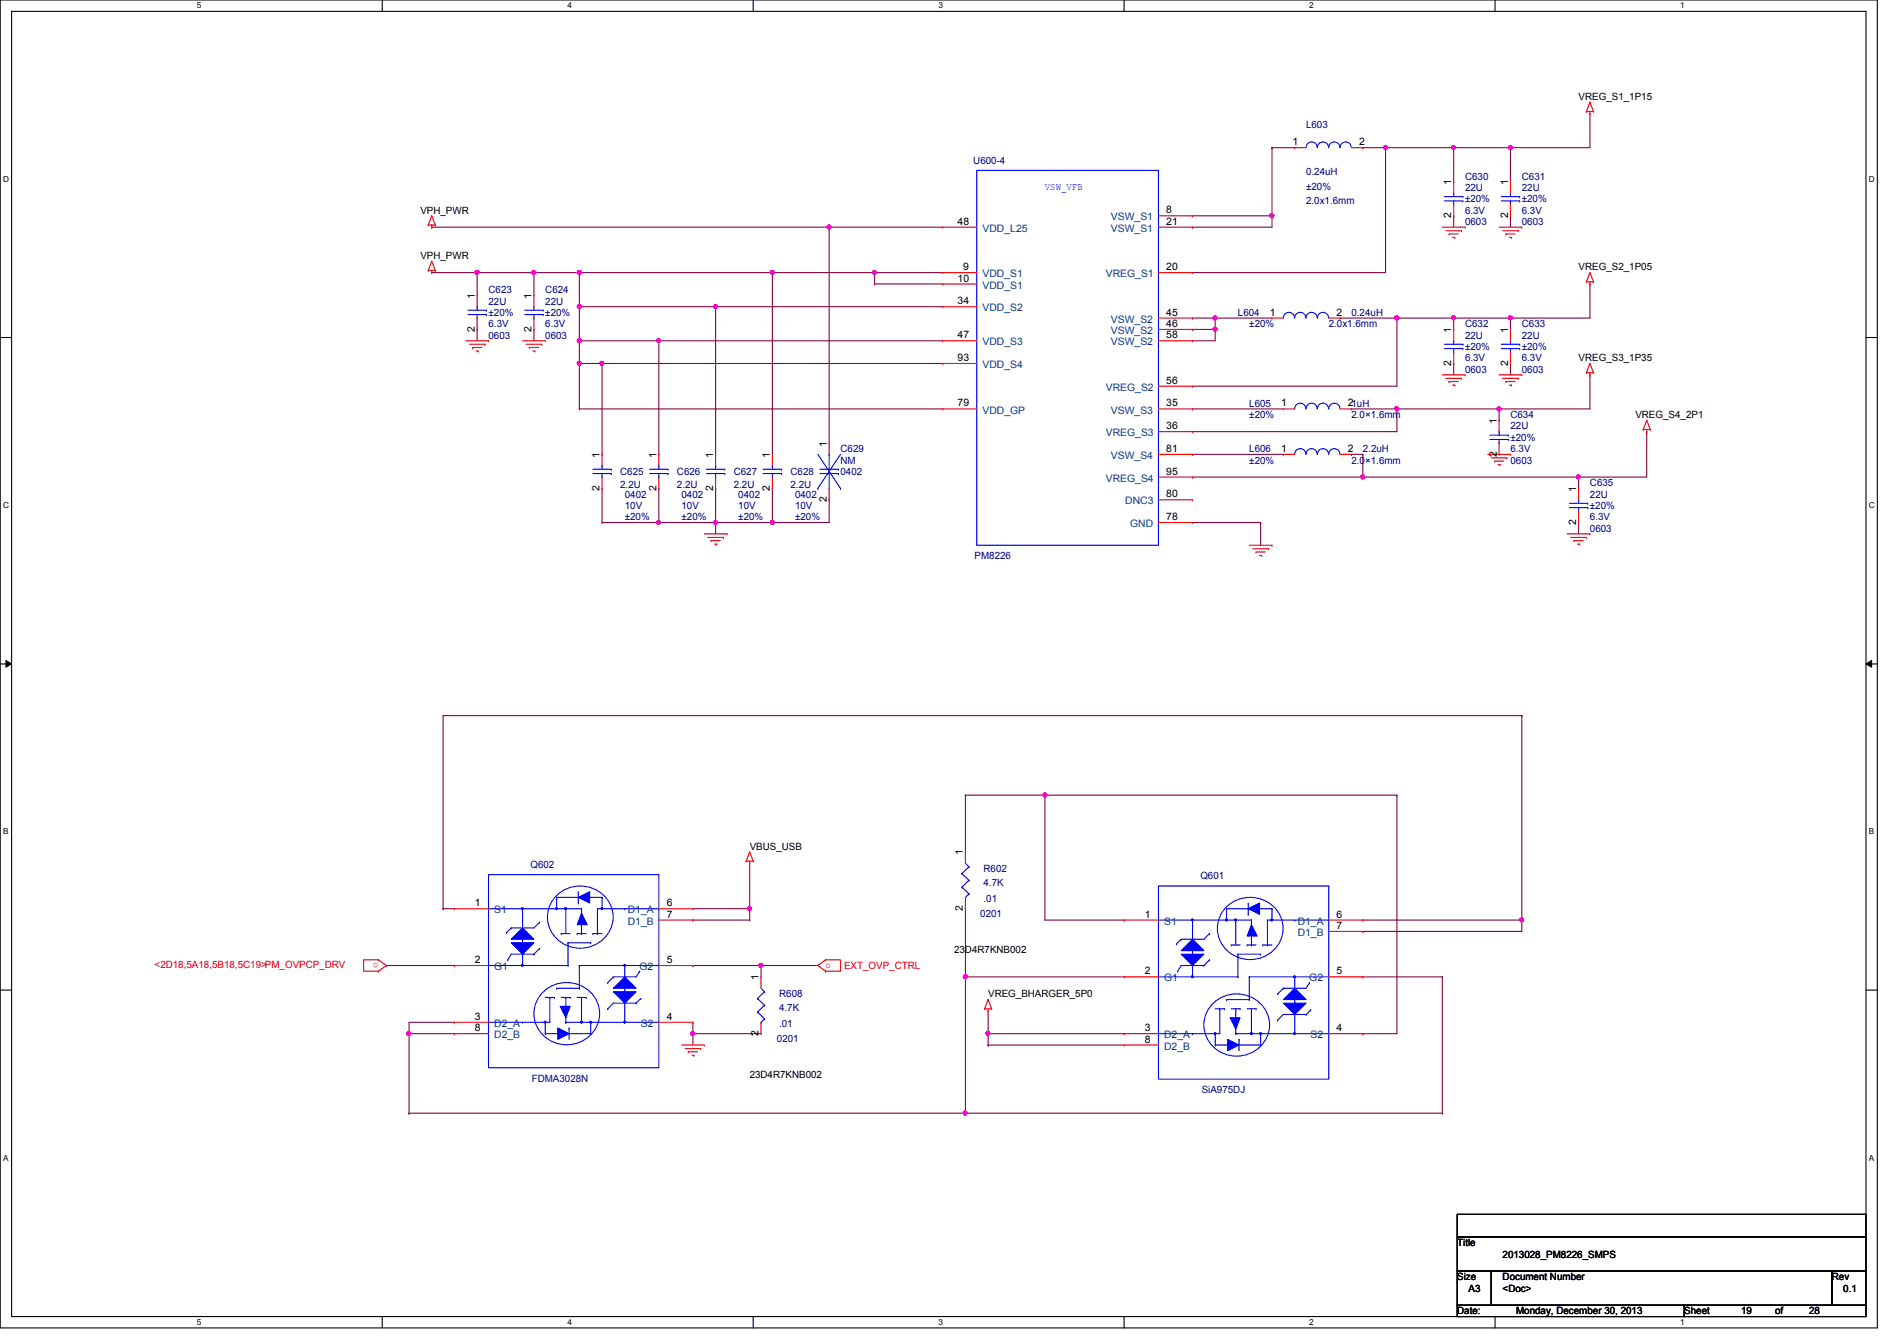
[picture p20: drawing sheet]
<svg xmlns="http://www.w3.org/2000/svg" width="297mm" height="210mm" viewBox="0 0 297 210" stroke-linecap="round" stroke-linejoin="round" font-family="sans-serif">
<defs><g id="words">
<g font-size="1.6">
<text x="247.2" y="15.7">VREG_S1_1P15</text>
<text x="202.4" y="22.7">1</text>
<text x="212.8" y="22.7">2</text>
<text x="227.2" y="29" transform="rotate(-90 227.2 29)">1</text>
<text x="236.1" y="29" transform="rotate(-90 236.1 29)">1</text>
<text x="65.8" y="33.4">VPH_PWR</text>
<text x="149.9" y="35.2">48</text>
<text x="182.6" y="33.4">8</text>
<text x="182.6" y="35.2">21</text>
<text x="227.2" y="34.1" transform="rotate(-90 227.2 34.1)">2</text>
<text x="236.1" y="34.1" transform="rotate(-90 236.1 34.1)">2</text>
<text x="65.8" y="40.6">VPH_PWR</text>
<text x="74.3" y="46.8" transform="rotate(-90 74.3 46.8)">1</text>
<text x="83.2" y="46.8" transform="rotate(-90 83.2 46.8)">1</text>
<text x="149.9" y="44.1">10</text>
<text x="149.9" y="47.6">34</text>
<text x="150.8" y="42.3">9</text>
<text x="182.6" y="42.3">20</text>
<text x="247.2" y="42.3">VREG_S2_1P05</text>
<text x="74.3" y="51.9" transform="rotate(-90 74.3 51.9)">2</text>
<text x="83.2" y="51.9" transform="rotate(-90 83.2 51.9)">2</text>
<text x="149.9" y="53">47</text>
<text x="182.6" y="49.4">45</text>
<text x="182.6" y="51.2">46</text>
<text x="182.6" y="53">58</text>
<text x="198.8" y="49.4">1</text>
<text x="209.3" y="49.4">2</text>
<text x="227.2" y="52.1" transform="rotate(-90 227.2 52.1)">1</text>
<text x="236.1" y="52.1" transform="rotate(-90 236.1 52.1)">1</text>
<text x="149.9" y="56.5">93</text>
<text x="227.2" y="57.2" transform="rotate(-90 227.2 57.2)">2</text>
<text x="236.1" y="57.2" transform="rotate(-90 236.1 57.2)">2</text>
<text x="247.2" y="56.6">VREG_S3_1P35</text>
<text x="149.9" y="63.6">79</text>
<text x="182.6" y="60.1">56</text>
<text x="182.6" y="63.6">35</text>
<text x="200.6" y="63.6">1</text>
<text x="211.1" y="63.6">21uH</text>
<text x="256.1" y="65.4">VREG_S4_2P1</text>
<text x="93.9" y="71.7" transform="rotate(-90 93.9 71.7)">1</text>
<text x="102.8" y="71.7" transform="rotate(-90 102.8 71.7)">1</text>
<text x="111.7" y="71.7" transform="rotate(-90 111.7 71.7)">1</text>
<text x="120.6" y="71.7" transform="rotate(-90 120.6 71.7)">1</text>
<text x="129.5" y="69.9" transform="rotate(-90 129.5 69.9)">1</text>
<text x="182.6" y="67.2">36</text>
<text x="182.6" y="70.7">81</text>
<text x="200.6" y="70.7">1</text>
<text x="211.1" y="70.7">2</text>
<text x="234.4" y="71.5" transform="rotate(-90 234.4 71.5)">2</text>
<text x="234.4" y="66.3" transform="rotate(-90 234.4 66.3)">1</text>
<text x="93.9" y="76.8" transform="rotate(-90 93.9 76.8)">2</text>
<text x="102.8" y="76.8" transform="rotate(-90 102.8 76.8)">2</text>
<text x="111.7" y="76.8" transform="rotate(-90 111.7 76.8)">2</text>
<text x="120.6" y="76.8" transform="rotate(-90 120.6 76.8)">2</text>
<text x="182.6" y="74.3">95</text>
<text x="182.6" y="77.9">80</text>
<text x="246.8" y="77" transform="rotate(-90 246.8 77)">1</text>
<text x="129.5" y="78.6" transform="rotate(-90 129.5 78.6)">2</text>
<text x="182.6" y="81.4">78</text>
<text x="246.8" y="82.1" transform="rotate(-90 246.8 82.1)">2</text>
<text x="117.4" y="133">VBUS_USB</text>
<text x="150.8" y="133.9" transform="rotate(-90 150.8 133.9)">1</text>
<text x="74.4" y="141.9">1</text>
<text x="104.4" y="141.9">6</text>
<text x="104.4" y="143.6">7</text>
<text x="150.8" y="142.6" transform="rotate(-90 150.8 142.6)">2</text>
<text x="179.3" y="143.6">1</text>
<text x="209.3" y="143.6">6</text>
<text x="149.4" y="149.2">23D4R7KNB002</text>
<text x="209.3" y="145.4">7</text>
<text x="74.4" y="150.7">2</text>
<text x="104.4" y="150.7">5</text>
<text x="118.8" y="153.5" transform="rotate(-90 118.8 153.5)">1</text>
<text x="179.3" y="152.5">2</text>
<text x="209.3" y="152.5">5</text>
<text x="74.4" y="159.6">3</text>
<text x="74.4" y="161.4">8</text>
<text x="104.4" y="159.6">4</text>
<text x="154.7" y="156.1">VREG_BHARGER_5P0</text>
<text x="179.3" y="161.4">3</text>
<text x="209.3" y="161.4">4</text>
<text x="118.8" y="162.1" transform="rotate(-90 118.8 162.1)">2</text>
<text x="179.3" y="163.2">8</text>
<text x="117.4" y="168.7">23D4R7KNB002</text>
<text x="228.2" y="195.1">Title</text>
<text x="235.3" y="196.8">2013028_PM8226_SMPS</text>
<text x="228.2" y="200.4">Size</text>
<text x="230" y="202.2">A3</text>
<text x="235.3" y="200.4">Document Number</text>
<text x="235.3" y="202.2">&lt;Doc&gt;</text>
<text x="286.8" y="200.4">Rev</text>
<text x="288.6" y="202.2">0.1</text>
<text x="228.2" y="205.7">Date:</text>
<text x="237.4" y="205.7">Monday, December 30, 2013</text>
<text x="263.7" y="205.7">Sheet</text>
<text x="272.6" y="205.7">19</text>
<text x="278" y="205.7">of</text>
<text x="283.3" y="205.7">28</text>
</g>
<g font-size="1.6" fill="#000080">
<text x="204.5" y="20.1">L603</text>
<text x="152.4" y="25.6">U600-4</text>
<text x="204.5" y="27.4">0.24uH</text>
<text x="204.5" y="29.7">±20%</text>
<text x="229.4" y="28.1">C630</text>
<text x="229.4" y="29.9">22U</text>
<text x="238.3" y="28.1">C631</text>
<text x="238.3" y="29.9">22U</text>
<text x="204.5" y="32">2.0x1.6mm</text>
<text x="229.4" y="35.2">0603</text>
<text x="229.4" y="33.4">6.3V</text>
<text x="229.4" y="31.7">±20%</text>
<text x="238.3" y="35.2">0603</text>
<text x="238.3" y="33.4">6.3V</text>
<text x="238.3" y="31.7">±20%</text>
<text x="76.5" y="45.9">C623</text>
<text x="76.5" y="47.7">22U</text>
<text x="85.4" y="45.9">C624</text>
<text x="85.4" y="47.7">22U</text>
<text x="76.5" y="53">0603</text>
<text x="76.5" y="51.2">6.3V</text>
<text x="76.5" y="49.4">±20%</text>
<text x="85.4" y="53">0603</text>
<text x="85.4" y="51.2">6.3V</text>
<text x="85.4" y="49.4">±20%</text>
<text x="193.8" y="49.4">L604</text>
<text x="195.6" y="51.2">±20%</text>
<text x="208.1" y="51.2">2.0x1.6mm</text>
<text x="211.6" y="49.4">0.24uH</text>
<text x="229.4" y="51.2">C632</text>
<text x="229.4" y="53">22U</text>
<text x="238.3" y="51.2">C633</text>
<text x="238.3" y="53">22U</text>
<text x="229.4" y="58.3">0603</text>
<text x="229.4" y="56.6">6.3V</text>
<text x="229.4" y="54.8">±20%</text>
<text x="238.3" y="58.3">0603</text>
<text x="238.3" y="56.6">6.3V</text>
<text x="238.3" y="54.8">±20%</text>
<text x="195.6" y="63.7">L605</text>
<text x="195.6" y="65.4">±20%</text>
<text x="211.6" y="65.4">2.0×1.6mm</text>
<text x="236.5" y="65.4">C634</text>
<text x="131.6" y="70.8">C629</text>
<text x="195.6" y="70.8">L606</text>
<text x="213.4" y="70.8">2.2uH</text>
<text x="236.5" y="67.2">22U</text>
<text x="236.5" y="70.8">6.3V</text>
<text x="236.5" y="69">±20%</text>
<text x="97.1" y="74.3">C625</text>
<text x="97.1" y="76.5">2.2U</text>
<text x="97.8" y="77.9">0402</text>
<text x="106" y="74.3">C626</text>
<text x="106" y="76.5">2.2U</text>
<text x="106.7" y="77.9">0402</text>
<text x="114.9" y="74.3">C627</text>
<text x="114.9" y="76.5">2.2U</text>
<text x="115.6" y="77.9">0402</text>
<text x="123.8" y="74.3">C628</text>
<text x="123.8" y="76.5">2.2U</text>
<text x="124.5" y="77.9">0402</text>
<text x="131.6" y="72.6">NM</text>
<text x="131.6" y="74.3">0402</text>
<text x="195.6" y="72.6">±20%</text>
<text x="211.6" y="72.6">2.0×1.6mm</text>
<text x="236.5" y="72.6">0603</text>
<text x="249" y="76.1">C635</text>
<text x="249" y="77.9">22U</text>
<text x="97.8" y="79.7">10V</text>
<text x="97.8" y="81.4">±20%</text>
<text x="106.7" y="79.7">10V</text>
<text x="106.7" y="81.4">±20%</text>
<text x="115.6" y="79.7">10V</text>
<text x="115.6" y="81.4">±20%</text>
<text x="124.5" y="79.7">10V</text>
<text x="124.5" y="81.4">±20%</text>
<text x="249" y="83.2">0603</text>
<text x="249" y="81.4">6.3V</text>
<text x="249" y="79.7">±20%</text>
<text x="152.6" y="87.5">PM8226</text>
<text x="83.1" y="135.8">Q602</text>
<text x="154" y="136.6">R602</text>
<text x="188" y="137.6">Q601</text>
<text x="153.5" y="143.5">0201</text>
<text x="154" y="138.7">4.7K</text>
<text x="154" y="141.2">.01</text>
<text x="122" y="156.1">R608</text>
<text x="122" y="158.2">4.7K</text>
<text x="122" y="160.7">.01</text>
<text x="121.7" y="163.1">0201</text>
<text x="83.3" y="169.3">FDMA3028N</text>
<text x="188.2" y="171.1">SiA975DJ</text>
</g>
<text font-size="1.6" fill="#00f" x="163.6" y="29.7">VSW_VFB</text>
<g font-size="1.6" fill="#004080">
<text x="173.9" y="34.5">VSW_S1</text>
<text x="153.8" y="36.3">VDD_L25</text>
<text x="173.9" y="36.3">VSW_S1</text>
<text x="153.8" y="43.4">VDD_S1</text>
<text x="153.8" y="45.2">VDD_S1</text>
<text x="173.1" y="43.4">VREG_S1</text>
<text x="153.8" y="48.7">VDD_S2</text>
<text x="173.9" y="50.5">VSW_S2</text>
<text x="173.9" y="52.3">VSW_S2</text>
<text x="153.8" y="54.1">VDD_S3</text>
<text x="153.8" y="57.6">VDD_S4</text>
<text x="173.9" y="54.1">VSW_S2</text>
<text x="153.8" y="64.7">VDD_GP</text>
<text x="173.1" y="61.2">VREG_S2</text>
<text x="173.9" y="64.7">VSW_S3</text>
<text x="173.1" y="68.3">VREG_S3</text>
<text x="173.9" y="71.8">VSW_S4</text>
<text x="173.1" y="75.4">VREG_S4</text>
<text x="176.2" y="79">DNC3</text>
<text x="177" y="82.5">GND</text>
<text x="77.4" y="143">S1</text>
<text x="98.3" y="143">D1_A</text>
<text x="98.3" y="144.7">D1_B</text>
<text x="182.3" y="144.7">S1</text>
<text x="203.2" y="144.7">D1_A</text>
<text x="203.2" y="146.5">D1_B</text>
<text x="77.4" y="151.8">G1</text>
<text x="100.1" y="151.8">G2</text>
<text x="182.3" y="153.6">G1</text>
<text x="205" y="153.6">G2</text>
<text x="77.4" y="160.7">D2_A</text>
<text x="100.3" y="160.7">S2</text>
<text x="77.4" y="162.5">D2_B</text>
<text x="182.3" y="162.5">D2_A</text>
<text x="182.3" y="164.3">D2_B</text>
<text x="205.2" y="162.5">S2</text>
</g>
<g font-size="1.6" fill="#f00">
<text x="24.2" y="151.5">&lt;2D18,5A18,5B18,5C19&gt;PM_OVPCP_DRV</text>
<text x="59.3" y="150.7" transform="rotate(180 59.3 150.7)">o</text>
<text x="129.3" y="151.5">o</text>
<text x="132.2" y="151.7">EXT_OVP_CTRL</text>
</g>
<g font-size="1.3">
<text x="30.8" y="1.3">5</text>
<text x="88.9" y="1.3">4</text>
<text x="146.9" y="1.3">3</text>
<text x="205" y="1.3">2</text>
<text x="263.1" y="1.3">1</text>
<text x=".5" y="28.4">D</text>
<text x="292.6" y="28.4">D</text>
<text x=".5" y="79.5">C</text>
<text x="292.6" y="79.5">C</text>
<text x=".5" y="130.6">B</text>
<text x="292.6" y="130.6">B</text>
<text x=".5" y="181.7">A</text>
<text x="292.6" y="181.7">A</text>
<text x="30.8" y="207.4">5</text>
<text x="88.9" y="207.4">4</text>
<text x="146.9" y="207.4">3</text>
<text x="205" y="207.4">2</text>
<text x="263.1" y="207.4">1</text>
</g>
</g></defs>
<path d="M0 0h294v207.9h-294zM1.8 1.8h290.4v204.3h-290.4z" fill="none" stroke="#000" stroke-width=".17"/>
<g fill="#fff">
<path d="M30.8 .2h.7v1.4h-.7z"/>
<path d="M30.8 206.2h.7v1.4h-.7z"/>
</g>
<path d="M59.9 0v1.8M59.9 206.1v1.8" fill="none" stroke="#000" stroke-width=".17"/>
<g fill="#fff">
<path d="M88.9 .2h.6v1.4h-.6z"/>
<path d="M88.9 206.2h.6v1.4h-.6z"/>
</g>
<path d="M117.9 0v1.8M117.9 206.1v1.8" fill="none" stroke="#000" stroke-width=".17"/>
<g fill="#fff">
<path d="M146.9 .2h.7v1.4h-.7z"/>
<path d="M146.9 206.2h.7v1.4h-.7z"/>
</g>
<path d="M176 0v1.8M176 206.1v1.8" fill="none" stroke="#000" stroke-width=".17"/>
<g fill="#fff">
<path d="M205 .2h.7v1.4h-.7z"/>
<path d="M205 206.2h.7v1.4h-.7z"/>
</g>
<path d="M234.1 0v1.8M234.1 206.1v1.8" fill="none" stroke="#000" stroke-width=".17"/>
<g fill="#fff">
<path d="M263.1 .2h.7v1.4h-.7z"/>
<path d="M263.1 206.2h.7v1.4h-.7z"/>
<path d="M.5 27.3h.9v1.4h-.9z"/>
<path d="M292.6 27.3h.9v1.4h-.9z"/>
<path d="M.5 78.4h.9v1.4h-.9z"/>
<path d="M292.6 78.4h.9v1.4h-.9z"/>
</g>
<path d="M0 52.8h1.8M292.2 52.8h1.8" fill="none" stroke="#000" stroke-width=".17"/>
<g fill="#fff">
<path d="M.5 129.5h.8v1.4h-.8z"/>
<path d="M292.6 129.5h.9v1.4h-.9z"/>
</g>
<path d="M0 103.9h1.8M292.2 103.9h1.8" fill="none" stroke="#000" stroke-width=".17"/>
<path d="M.9 103.4l.9 .5-.9 .5zM292.2 103.9l.9-.5v1z" fill="#000"/>
<path d="M.9 103.4l.9 .5-.9 .5zM292.2 103.9l.9-.5v1z" fill="none" stroke="#000" stroke-width=".16"/>
<g fill="#fff">
<path d="M.5 180.5h.8v1.4h-.8z"/>
<path d="M292.6 180.5h.9v1.4h-.9z"/>
</g>
<path d="M0 155h1.8M292.2 155h1.8" fill="none" stroke="#000" stroke-width=".17"/>
<path d="M67.6 42.7h.1M67.6 42.7h23.1M74.7 42.7h.1M74.7 42.7v3.5M83.6 42.7h.1M83.6 42.7v3.5M136.9 44.4h.1M136.9 42.7h.1M136.9 42.7h10.7M136.9 44.4h10.7M136.9 42.7v1.7" fill="none" stroke="#800040" stroke-width=".17"/>
<circle cx="83.6" cy="42.6" r=".32" fill="#f0f"/>
<circle cx="83.6" cy="42.6" r=".32" fill="none" stroke="#f0f" stroke-width=".17"/>
<circle cx="74.7" cy="42.6" r=".32" fill="#f0f"/>
<circle cx="74.7" cy="42.6" r=".32" fill="none" stroke="#f0f" stroke-width=".17"/>
<path d="M67.6 35.6h.1M67.6 35.6h62.2M74.7 51.6h.1M74.7 51.6v1.7M83.6 51.6h.1M83.6 51.6v1.7" fill="none" stroke="#800040" stroke-width=".17"/>
<circle cx="129.8" cy="35.5" r=".32" fill="#f0f"/>
<circle cx="129.8" cy="35.5" r=".32" fill="none" stroke="#f0f" stroke-width=".17"/>
<path d="M90.7 53.3h.1M90.7 42.7h.1M90.7 53.3h12.5M90.7 42.7v5.3M90.7 42.7h30.2" fill="none" stroke="#800040" stroke-width=".17"/>
<circle cx="90.7" cy="42.6" r=".32" fill="#f0f"/>
<circle cx="90.7" cy="42.6" r=".32" fill="none" stroke="#f0f" stroke-width=".17"/>
<path d="M90.7 56.9h.1M90.7 53.3h.1M90.7 56.9h3.6M90.7 53.3v3.6" fill="none" stroke="#800040" stroke-width=".17"/>
<circle cx="90.7" cy="56.9" r=".32" fill="#f0f"/>
<circle cx="90.7" cy="56.9" r=".32" fill="none" stroke="#f0f" stroke-width=".17"/>
<circle cx="90.7" cy="53.3" r=".32" fill="#f0f"/>
<circle cx="90.7" cy="53.3" r=".32" fill="none" stroke="#f0f" stroke-width=".17"/>
<path d="M90.7 56.9h.1M90.7 48h.1M90.7 56.9v7.1M90.7 48h21.4M90.7 64h.1M90.7 64h56.9" fill="none" stroke="#800040" stroke-width=".17"/>
<circle cx="90.7" cy="48" r=".32" fill="#f0f"/>
<circle cx="90.7" cy="48" r=".32" fill="none" stroke="#f0f" stroke-width=".17"/>
<path d="M90.7 48h.1M90.7 48v5.3M94.3 56.9h.1M94.3 56.9v14.2M94.3 56.9h53.3" fill="none" stroke="#800040" stroke-width=".17"/>
<circle cx="94.2" cy="56.9" r=".32" fill="#f0f"/>
<circle cx="94.2" cy="56.9" r=".32" fill="none" stroke="#f0f" stroke-width=".17"/>
<path d="M103.2 53.3h.1M103.2 53.3v17.8" fill="none" stroke="#800040" stroke-width=".17"/>
<circle cx="103.1" cy="53.3" r=".32" fill="#f0f"/>
<circle cx="103.1" cy="53.3" r=".32" fill="none" stroke="#f0f" stroke-width=".17"/>
<path d="M103.2 53.3h.1M103.2 53.3h44.4M112.1 48h.1M112.1 48v23.1" fill="none" stroke="#800040" stroke-width=".17"/>
<circle cx="112" cy="48" r=".32" fill="#f0f"/>
<circle cx="112" cy="48" r=".32" fill="none" stroke="#f0f" stroke-width=".17"/>
<path d="M112.1 48h.1M112.1 48h35.5M120.9 42.7h.1M120.9 42.7v28.4" fill="none" stroke="#800040" stroke-width=".17"/>
<circle cx="120.9" cy="42.6" r=".32" fill="#f0f"/>
<circle cx="120.9" cy="42.6" r=".32" fill="none" stroke="#f0f" stroke-width=".17"/>
<path d="M120.9 42.7h.1M120.9 42.7h16" fill="none" stroke="#800040" stroke-width=".17"/>
<circle cx="136.9" cy="42.6" r=".32" fill="#f0f"/>
<circle cx="136.9" cy="42.6" r=".32" fill="none" stroke="#f0f" stroke-width=".17"/>
<g fill="none" stroke="#800040" stroke-width=".17">
<path d="M129.8 35.6h.1M129.8 35.6v33.7M129.8 35.6h17.8M94.3 76.5h.1M94.3 76.5v5.3M120.9 76.5h.1M120.9 76.5v5.3h-8.8M129.8 78.2h.1M129.8 78.2v3.6M94.3 81.8h.1M94.3 81.8h8.9M112.1 81.8h.1"/>
<path d="M112.1 81.8v1.8"/>
</g>
<circle cx="120.9" cy="81.8" r=".32" fill="#f0f"/>
<circle cx="120.9" cy="81.8" r=".32" fill="none" stroke="#f0f" stroke-width=".17"/>
<path d="M112.1 76.5h.1M112.1 76.5v5.3M120.9 81.8h.1M120.9 81.8h8.9" fill="none" stroke="#800040" stroke-width=".17"/>
<circle cx="112" cy="81.8" r=".32" fill="#f0f"/>
<circle cx="112" cy="81.8" r=".32" fill="none" stroke="#f0f" stroke-width=".17"/>
<path d="M103.2 76.5h.1M103.2 76.5v5.3M103.2 81.8h.1M103.2 81.8h8.9" fill="none" stroke="#800040" stroke-width=".17"/>
<circle cx="103.1" cy="81.8" r=".32" fill="#f0f"/>
<circle cx="103.1" cy="81.8" r=".32" fill="none" stroke="#f0f" stroke-width=".17"/>
<path d="M186.7 33.8h.1M199.2 23.1h.1M199.2 23.1v10.7h-12.5M227.6 33.8h.1M227.6 33.8v1.8M236.5 33.8h.1M236.5 33.8v1.8" fill="none" stroke="#800040" stroke-width=".17"/>
<circle cx="199.2" cy="33.8" r=".32" fill="#f0f"/>
<circle cx="199.2" cy="33.8" r=".32" fill="none" stroke="#f0f" stroke-width=".17"/>
<path d="M199.2 23.1h.1M199.2 23.1h3.5M213.4 23.1h.1M213.4 23.1h3.6M227.6 23.1h.1M227.6 23.1h21.4M227.6 23.1v5.3M236.5 23.1h.1M236.5 23.1v5.3" fill="none" stroke="#800040" stroke-width=".17"/>
<circle cx="236.5" cy="23.1" r=".32" fill="#f0f"/>
<circle cx="236.5" cy="23.1" r=".32" fill="none" stroke="#f0f" stroke-width=".17"/>
<path d="M249 17.8h.1M249 17.8v5.3M186.7 35.6h.1M199.2 33.8h.1M199.2 33.8v1.8h-12.5M217 23.1h.1M217 23.1v19.6h-30.3M217 23.1h10.6M186.7 42.7h.1" fill="none" stroke="#800040" stroke-width=".17"/>
<circle cx="227.6" cy="23.1" r=".32" fill="#f0f"/>
<circle cx="227.6" cy="23.1" r=".32" fill="none" stroke="#f0f" stroke-width=".17"/>
<circle cx="216.9" cy="23.1" r=".32" fill="#f0f"/>
<circle cx="216.9" cy="23.1" r=".32" fill="none" stroke="#f0f" stroke-width=".17"/>
<path d="M186.7 49.8h.1M186.7 51.6h.1M186.7 49.8h3.6M186.7 51.6h3.6" fill="none" stroke="#800040" stroke-width=".17"/>
<circle cx="190.3" cy="51.5" r=".32" fill="#f0f"/>
<circle cx="190.3" cy="51.5" r=".32" fill="none" stroke="#f0f" stroke-width=".17"/>
<path d="M190.3 49.8h.1M190.3 49.8v1.8M190.3 49.8h8.9" fill="none" stroke="#800040" stroke-width=".17"/>
<circle cx="190.3" cy="49.8" r=".32" fill="#f0f"/>
<circle cx="190.3" cy="49.8" r=".32" fill="none" stroke="#f0f" stroke-width=".17"/>
<path d="M186.7 53.3h.1M190.3 51.6h.1M190.3 51.6v1.7h-3.6M227.6 56.9h.1M227.6 49.8h.1M227.6 49.8v1.8M227.6 56.9v1.8M227.6 49.8h21.4M236.5 56.9h.1M236.5 49.8h.1M236.5 56.9v1.8" fill="none" stroke="#800040" stroke-width=".17"/>
<circle cx="236.5" cy="49.8" r=".32" fill="#f0f"/>
<circle cx="236.5" cy="49.8" r=".32" fill="none" stroke="#f0f" stroke-width=".17"/>
<path d="M209.8 49.8h.1M209.8 49.8h17.8M218.7 49.8h.1M218.7 49.8v10.7h-32M236.5 49.8h.1M236.5 49.8v1.8M249 44.4h.1M249 44.4v5.4M186.7 60.5h.1" fill="none" stroke="#800040" stroke-width=".17"/>
<circle cx="227.6" cy="49.8" r=".32" fill="#f0f"/>
<circle cx="227.6" cy="49.8" r=".32" fill="none" stroke="#f0f" stroke-width=".17"/>
<circle cx="218.7" cy="49.8" r=".32" fill="#f0f"/>
<circle cx="218.7" cy="49.8" r=".32" fill="none" stroke="#f0f" stroke-width=".17"/>
<path d="M249 58.7h.1M249 58.7v5.3h-37.4M186.7 64h.1M186.7 67.6h.1M186.7 64h14.3M211.6 64h.1M218.7 64h.1M218.7 64v3.6h-32M234.7 64h.1M234.7 64v1.8" fill="none" stroke="#800040" stroke-width=".17"/>
<circle cx="234.7" cy="64" r=".32" fill="#f0f"/>
<circle cx="234.7" cy="64" r=".32" fill="none" stroke="#f0f" stroke-width=".17"/>
<circle cx="218.7" cy="64" r=".32" fill="#f0f"/>
<circle cx="218.7" cy="64" r=".32" fill="none" stroke="#f0f" stroke-width=".17"/>
<path d="M186.7 71.1h.1M186.7 71.1h14.3M211.6 71.1h.1M211.6 71.1h1.8M213.4 71.1h.1M213.4 74.7h.1M213.4 71.1v3.6M247.2 74.7h.1M247.2 74.7v1.8M257.8 67.6h.1M257.8 67.6v7.1h-44.4" fill="none" stroke="#800040" stroke-width=".17"/>
<circle cx="247.2" cy="74.6" r=".32" fill="#f0f"/>
<circle cx="247.2" cy="74.6" r=".32" fill="none" stroke="#f0f" stroke-width=".17"/>
<circle cx="213.4" cy="74.6" r=".32" fill="#f0f"/>
<circle cx="213.4" cy="74.6" r=".32" fill="none" stroke="#f0f" stroke-width=".17"/>
<path d="M186.7 74.7h.1M186.7 74.7h26.7M186.7 81.8h.1M186.7 81.8h10.7M197.4 81.8h.1M197.4 81.8v3.5M247.2 81.8h.1M247.2 81.8v1.8M108.5 142.2h8.9M117.4 142.2h.1" fill="none" stroke="#800040" stroke-width=".17"/>
<circle cx="117.4" cy="142.2" r=".32" fill="#f0f"/>
<circle cx="117.4" cy="142.2" r=".32" fill="none" stroke="#f0f" stroke-width=".17"/>
<g fill="none" stroke="#800040" stroke-width=".17">
<path d="M238.3 112h.1M238.3 112v32h-24.9M238.3 112h-168.9v30.2M117.4 135.1h.1M117.4 135.1v8.9M69.4 142.2h.1M69.4 142.2h1.8M108.5 144h.1M108.5 144h8.9M117.4 144h.1M213.4 145.8h.1M213.4 144h.1"/>
<path d="M213.4 145.8h24.9"/>
</g>
<circle cx="238.3" cy="144" r=".32" fill="#f0f"/>
<circle cx="238.3" cy="144" r=".32" fill="none" stroke="#f0f" stroke-width=".17"/>
<path d="M60.5 151.1h.1M60.5 151.1h10.7M238.3 144h.1M238.3 144v1.8M108.5 161.8h.1M108.5 161.8h10.7" fill="none" stroke="#800040" stroke-width=".17"/>
<circle cx="108.5" cy="161.8" r=".32" fill="#f0f"/>
<circle cx="108.5" cy="161.8" r=".32" fill="none" stroke="#f0f" stroke-width=".17"/>
<path d="M108.5 151.1h.1M108.5 151.1h10.7M119.2 151.1h.1M119.2 151.1v1.8M108.5 161.8h.1M108.5 161.8v1.8" fill="none" stroke="#800040" stroke-width=".17"/>
<circle cx="119.1" cy="151.1" r=".32" fill="#f0f"/>
<circle cx="119.1" cy="151.1" r=".32" fill="none" stroke="#f0f" stroke-width=".17"/>
<path d="M119.2 151.1h.1M119.2 151.1h8.9M64 161.8h.1M64 174.2h.1M64 161.8h7.2M71.2 160h.1M71.2 161.8h.1M71.2 160h-7.2v14.2M108.5 160h.1M108.5 160v1.8" fill="none" stroke="#800040" stroke-width=".17"/>
<circle cx="64" cy="161.8" r=".32" fill="#f0f"/>
<circle cx="64" cy="161.8" r=".32" fill="none" stroke="#f0f" stroke-width=".17"/>
<path d="M64 174.2h.1M64 174.2h87.2" fill="none" stroke="#800040" stroke-width=".17"/>
<circle cx="151.1" cy="174.2" r=".32" fill="#f0f"/>
<circle cx="151.1" cy="174.2" r=".32" fill="none" stroke="#f0f" stroke-width=".17"/>
<path d="M151.2 152.9h.1M151.2 152.9v21.3" fill="none" stroke="#800040" stroke-width=".17"/>
<circle cx="151.1" cy="152.9" r=".32" fill="#f0f"/>
<circle cx="151.1" cy="152.9" r=".32" fill="none" stroke="#f0f" stroke-width=".17"/>
<path d="M163.6 124.5h.1M163.6 124.5v19.5M163.6 124.5h55.1M151.2 152.9h.1M151.2 152.9h24.9M213.4 152.9h.1M213.4 152.9h12.4M225.8 152.9h.1M225.8 152.9v21.3M151.2 174.2h74.6M225.8 174.2h.1" fill="none" stroke="#800040" stroke-width=".17"/>
<circle cx="163.6" cy="124.4" r=".32" fill="#f0f"/>
<circle cx="163.6" cy="124.4" r=".32" fill="none" stroke="#f0f" stroke-width=".17"/>
<g fill="none" stroke="#800040" stroke-width=".17">
<path d="M151.2 124.5h.1M151.2 124.5h12.4M151.2 124.5v8.8M218.7 124.5h.1M218.7 124.5v37.3h-5.3M151.2 142.2h.1M151.2 142.2v10.7M154.7 158.2v3.6M163.6 144h12.5M176.1 144h.1M154.7 163.6h.1M154.7 161.8h.1"/>
<path d="M154.7 161.8h21.4M154.7 163.6h21.4M213.4 161.8h.1"/>
</g>
<circle cx="154.7" cy="161.8" r=".32" fill="#f0f"/>
<circle cx="154.7" cy="161.8" r=".32" fill="none" stroke="#f0f" stroke-width=".17"/>
<path d="M154.7 163.6h.1M154.7 161.8v1.8" fill="none" stroke="#800040" stroke-width=".17"/>
<g fill="none" stroke="#f00" stroke-width=".17">
<path d="M248.4 17.4h.1M248.4 17.4h1.1M249 17.8h.1M249 16h.1M249 17.4v.4M249 16l-.6 1.4M249 16l.5 1.4M249.5 17.4h.1M67.1 35.2h.1M67.1 35.2h1.1M67.6 35.6h.1M67.6 33.8h.1"/>
<path d="M67.6 35.2v.4M67.6 33.8l-.5 1.4M67.6 33.8l.6 1.4M68.2 35.2h.1M225.8 35.6h3.6M226.4 36.1h2.5M226.9 36.6h.1M226.9 36.6h1.4M227.5 37.2h.3M227.8 37.2h.1M228.9 36.1h.1M229.4 35.6h.1"/>
<path d="M234.7 35.6h3.6M235.3 36.1h2.4M235.8 36.6h.1M235.8 36.6h1.4M236.3 37.2h.4M236.7 37.2h.1M237.7 36.1h.1M238.3 35.6h.1M67.1 42.3h.1M67.1 42.3h1.1M67.6 42.7h.1M67.6 40.9h.1"/>
<path d="M67.6 42.3v.4M67.6 40.9l-.5 1.4M67.6 40.9l.6 1.4M68.2 42.3h.1M72.9 53.3h3.6M73.5 53.9h2.4M74 54.4h.1M74 54.4h1.4M74.5 54.9h.4M74.9 54.9h.1M75.9 53.9h.1M76.5 53.3h.1"/>
<path d="M81.8 53.3h3.6M82.4 53.9h2.4M82.9 54.4h.1M82.9 54.4h1.4M83.4 54.9h.4M83.8 54.9h.1M84.8 53.9h.1M85.4 53.3h.1M225.8 58.7h3.6M226.4 59.2h2.5M226.9 59.7h.1M226.9 59.7h1.4"/>
<path d="M228.9 59.2h.1M229.4 58.7h.1M234.7 58.7h3.6M235.3 59.2h2.4M235.8 59.7h.1M235.8 59.7h1.4M236.5 51.6h.1M236.5 56.9h.1M236.5 51.6v1.7M236.5 55.1v1.8M237.7 59.2h.1M238.3 58.7h.1"/>
<path d="M248.4 44.1h.1M248.4 58.3h.1M248.4 44.1h1.1M248.4 58.3h1.1M249 44.4h.1M249 42.7h.1M249 58.7h.1M249 56.9h.1M249 44.1v.3M249 58.3v.4M249 42.7l-.6 1.4M249 42.7l.5 1.4"/>
<path d="M249 56.9l-.6 1.4M249 56.9l.5 1.4M249.5 44.1h.1M249.5 58.3h.1M94.3 71.1h.1M94.3 76.5h.1M94.3 71.1v1.8M94.3 74.7v1.8M103.2 71.1h.1M103.2 76.5h.1M103.2 71.1v1.8M103.2 74.7v1.8"/>
<path d="M201 64h.1M201 64h1.7M209.8 64h1.8M211.6 64h.1M227.5 60.3h.3M227.8 60.3h.1M233 71.1h3.5M233.5 71.7h2.5M234 72.2h.1M234 72.2h1.5M234.6 72.7h.3M234.9 72.7h.1"/>
<path d="M236 71.7h.1M236.3 60.3h.4M236.5 71.1h.1M236.7 60.3h.1M257.3 67.2h.1M257.3 67.2h1.1M257.8 67.6h.1M257.8 65.8h.1M257.8 65.8l.6 1.4M257.8 67.2v.4M257.8 65.8l-.5 1.4M258.4 67.2h.1"/>
<path d="M110.3 83.6h3.5M110.8 84.1h2.5M111.3 84.6h.1M111.3 84.6h1.5M111.9 85.2h.3M112.2 85.2h.1M113.3 84.1h.1M113.8 83.6h.1M195.6 85.3h3.6M196.2 85.9h2.4M196.7 86.4h.1M196.7 86.4h1.4"/>
<path d="M197.2 87h.4M197.6 87h.1M198.6 85.9h.1M199.2 85.3h.1M245.4 83.6h3.6M246 84.1h2.4M246.5 84.6h.1M246.5 84.6h1.4M247 85.2h.4M247.4 85.2h.1M248.4 84.1h.1M249 83.6h.1"/>
<path d="M116.8 134.8h.1M116.8 134.8h1.1M117.4 135.1h.1M117.4 133.3h.1M117.4 134.8v.3M117.4 133.3l-.6 1.5M117.4 133.3l.5 1.5M117.9 134.8h.1M151.2 133.3h.1M151.2 133.3v1.8M59.3 152h.1M59.3 150.2h.1"/>
<path d="M59.3 150.2h-2.4v1.8h2.4M59.3 150.2l1.2 .9-1.2 .9M129.3 150.2h.1M129.3 152h.1M129.3 150.2h2.3v1.8h-2.3M129.3 150.2l-1.2 .9 1.2 .9M151.2 142.2h.1M151.2 140.5v1.7M154.2 157.9h.1M154.2 157.9h1.1M154.7 158.2h.1M154.7 156.5h.1"/>
<path d="M154.7 157.9v.3M154.7 156.5l-.5 1.4M154.7 156.5l.6 1.4M155.3 157.9h.1M106.7 163.6h3.6M107.3 164.1h2.4M107.8 164.6h.1M107.8 164.6h1.4M108.3 165.2h.4M108.7 165.2h.1M109.7 164.1h.1M110.3 163.6h.1"/>
</g>
<path d="M228.2 190.1h64v3.5h-64zM228.2 193.6h64v5.4h-64zM228.2 199h5.3v5.3h-5.3zM233.5 199h53.3v5.3h-53.3zM286.8 199h5.4v5.3h-5.4zM228.2 204.3h35.5v1.8h-35.5zM263.7 204.3h28.5v1.8h-28.5z" fill="none" stroke="#000" stroke-width=".17"/>
<g fill="none" stroke="#00f" stroke-width=".17">
<path d="M235.1 53.9h2.9M235.1 54.6h2.9M236.5 53.3h.1M236.5 55.1h.1M236.5 53.3v.6M236.5 54.6v.5M238 53.9h.1M238 54.6h.1M92.8 73.4h2.9M92.8 74.1h2.9M94.3 72.9h.1M94.3 74.7h.1"/>
<path d="M94.3 72.9v.5M94.3 74.1v.6M95.7 73.4h.1M95.7 74.1h.1M101.7 73.4h2.9M101.7 74.1h2.9M103.2 72.9h.1M103.2 74.7h.1M103.2 72.9v.5M103.2 74.1v.6M104.6 73.4h.1M104.6 74.1h.1"/>
<path d="M202.7 64a.87 .87 0 0 1 .9-.9 .87 .87 0 0 1 .9 .9M204.5 64a.87 .87 0 0 1 .9-.9 .87 .87 0 0 1 .8 .9M206.3 64a.87 .87 0 0 1 .9-.9 .87 .87 0 0 1 .8 .9M208.1 64a.87 .87 0 0 1 .8-.9 .87 .87 0 0 1 .9 .9M150.6 136.7h.1M150.6 138.9h.1M150.6 136.7l1.1 1.1M150.6 138.9l1.1 1M151.2 135.1l.5 .6M151.7 135.7h.1M151.7 137.8h.1M151.7 139.9h.1"/>
<path d="M151.7 135.7l-1.1 1M151.7 137.8l-1.1 1.1M151.7 139.9l-.5 .6M151.2 140.5h.1M181.4 144h14.6M185 151.1h3.5M188.5 151.1h.1M191.8 142.2a5.2 5.2 0 0 1 5.6-1.5 5.2 5.2 0 0 1 3.5 4.6 5.2 5.2 0 0 1-5.1 4.9 5.2 5.2 0 0 1-5.2-4.9 4.7 4.7 0 0 1 1.2-3.1zM192.1 144h.1M192.8 147.9h.1M192.8 147.9h1.4M195.3 147.9h.1"/>
<path d="M195.3 147.9h1.4M195.4 143.1h.1M195.4 141.4v1.7M196 147.9h.1M196 144h.1M196 146.5v1.4M197.7 147.9h.1M197.7 147.9h1.5M198.5 147.9h.1M198.5 144v3.9"/>
</g>
<path d="M185 149.4h3.5l-1.8 1.7z" fill="#00f"/>
<path d="M185 149.4h3.5l-1.8 1.7z" fill="none" stroke="#00f" stroke-width=".17"/>
<path d="M185 148.8l1.7-1.8 1.8 1.8z" fill="#00f"/>
<g fill="none" stroke="#00f" stroke-width=".17">
<path d="M181.4 152.9h12.4M184.2 147.7h.1M184.4 152h.1M185 148.8l1.7-1.8 1.8 1.8zM185 147h.1M185 147l-.8 .7M185 151.1l-.6 .9M186.7 144h.1M186.7 152.9h.1M186.7 144v8.9M189.4 146.1h.1M189.4 150.2h.1"/>
<path d="M189.4 146.1l-.9 .9h-3.5M189.4 150.2l-.9 .9M192.1 142.2h.1M192.1 144h.1M192.1 142.2h7.1M192.1 142.2v1.8M193.5 144h.1M193.5 144v3.9M193.8 152.9h.1M193.8 149.4h.1M193.8 149.4v3.5M193.8 149.4h3.6"/>
<path d="M196 144h.1M196 144v1.5M197.4 149.4h.1M198.5 144h4.2M199.2 142.2h.1M199.2 144h.1M199.2 142.2v1.8M202.7 144h.1"/>
</g>
<path d="M196 144.7l.8 1.8h-1.5z" fill="#00f"/>
<path d="M196 144.7l.8 1.8h-1.5z" fill="none" stroke="#00f" stroke-width=".17"/>
<path d="M195.4 142.2l1.8-.8v1.7z" fill="#00f"/>
<path d="M195.4 142.2l1.8-.8v1.7z" fill="none" stroke="#00f" stroke-width=".17"/>
<path d="M191.9 143.9h.2v.2h-.2z" fill-rule="evenodd" fill="#00f"/>
<path d="M191.9 143.9h.2v.2h-.2z" fill="none" stroke="#00f" stroke-width=".17"/>
<path d="M193.3 143.9h.3v.2h-.3z" fill-rule="evenodd" fill="#00f"/>
<path d="M193.3 143.9h.3v.2h-.3z" fill="none" stroke="#00f" stroke-width=".17"/>
<path d="M199 143.9h.2v.2h-.2z" fill-rule="evenodd" fill="#00f"/>
<path d="M199 143.9h.2v.2h-.2z" fill="none" stroke="#00f" stroke-width=".17"/>
<path d="M186.6 143.9h.2v.2h-.2z" fill-rule="evenodd" fill="#00f"/>
<path d="M186.6 143.9h.2v.2h-.2z" fill="none" stroke="#00f" stroke-width=".17"/>
<path d="M186.6 152.8h.2v.2h-.2z" fill-rule="evenodd" fill="#00f"/>
<g fill="none" stroke="#00f" stroke-width=".17">
<path d="M186.6 152.8h.2v.2h-.2zM189.7 157.3a5.2 5.2 0 0 1 5.6-1.5 5.2 5.2 0 0 1 3.5 4.6 5.2 5.2 0 0 1-5.1 4.9 5.2 5.2 0 0 1-5.2-4.9 4.7 4.7 0 0 1 1.2-3.1zM191 157.9h.1M191 157.9v3.9h-4.3M195.6 152.9h.1M195.6 152.9h12.5M196 157.9v3.9M200.1 155.6h.1M201 154.7l-.9 .9M205.2 158.1h.1M205.2 158.1l-.7 .7M186.7 161.8h.1"/>
<path d="M190.3 161.8h.1M190.3 161.8v1.8M193.5 161.8h.1M193.5 160.4v1.4M193.5 161.8h3.9M194 162.7h.1M194 162.7v1.8M196 161.8h.1"/>
</g>
<path d="M202.7 154.7l1.8 1.8h-3.5z" fill="#00f"/>
<g fill="none" stroke="#00f" stroke-width=".17">
<path d="M190.3 157.9h1.4M191.7 157.9h.1M192.8 157.9h1.4M194.2 157.9h.1M195.3 157.9h1.4M195.6 156.5h.1M195.6 152.9v3.6M196.7 157.9h.1M200.1 159.7h.1M201 158.8l-.9 .9M202.7 154.7l1.8 1.8h-3.5zM202.7 158.2v3.6"/>
<path d="M205.1 153.8h.1M205.1 153.8l-.6 .9M190.3 163.6h.1M190.3 163.6h3.5M202.7 161.8h.1"/>
</g>
<path d="M201 157h3.5l-1.8 1.8z" fill="#00f"/>
<path d="M193.5 157.9h.1M193.5 157.9v1.4M201 157h3.5l-1.8 1.8zM201 154.7h.1M201 154.7h3.5M202.7 152.9h.1M202.7 152.9v5.3M193.8 163.6h3.6M197.4 163.6h.1M197.4 161.8h.1M197.4 161.8h10.7" fill="none" stroke="#00f" stroke-width=".17"/>
<path d="M192.2 162.7l1.8 .9-1.8 .9z" fill="#00f"/>
<path d="M192.2 162.7l1.8 .9-1.8 .9z" fill="none" stroke="#00f" stroke-width=".17"/>
<path d="M192.6 159.3h1.6l-.7 1.8z" fill="#00f"/>
<path d="M192.1 156.5h.1M192.1 156.5h3.5M192.6 159.3h1.6l-.7 1.8zM201 158.8h3.5M202.7 144h5.4M204.5 158.8h.1M208.1 144h.1M181.4 161.8h.1M181.4 161.8h5.3M197.4 161.8h.1M197.4 161.8v1.8" fill="none" stroke="#00f" stroke-width=".17"/>
<path d="M202.6 152.8h.2v.2h-.2z" fill-rule="evenodd" fill="#00f"/>
<path d="M202.6 152.8h.2v.2h-.2z" fill="none" stroke="#00f" stroke-width=".17"/>
<path d="M202.6 161.7h.2v.2h-.2z" fill-rule="evenodd" fill="#00f"/>
<path d="M202.6 161.7h.2v.2h-.2z" fill="none" stroke="#00f" stroke-width=".17"/>
<path d="M195.8 161.7h.3v.2h-.3z" fill-rule="evenodd" fill="#00f"/>
<path d="M195.8 161.7h.3v.2h-.3z" fill="none" stroke="#00f" stroke-width=".17"/>
<path d="M197.3 161.7h.2v.2h-.2z" fill-rule="evenodd" fill="#00f"/>
<path d="M197.3 161.7h.2v.2h-.2z" fill="none" stroke="#00f" stroke-width=".17"/>
<path d="M190.1 161.7h.3v.2h-.3z" fill-rule="evenodd" fill="#00f"/>
<g fill="none" stroke="#00f" stroke-width=".17">
<path d="M226.2 30.8h2.9M226.2 31.5h2.9M227.6 30.2h.1M227.6 32h.1M227.6 30.2v.6M227.6 31.5v.5M229.1 30.8h.1M229.1 31.5h.1M73.3 48.6h2.9M73.3 49.2h2.9M74.7 48h.1M74.7 49.8h.1"/>
<path d="M74.7 48v.6M74.7 49.2v.6M76.2 48.6h.1M76.2 49.2h.1M110.6 73.4h2.9M110.6 74.1h2.9M112.1 72.9h.1M112.1 74.7h.1M112.1 72.9v.5M112.1 74.1v.6M113.5 73.4h.1M113.5 74.1h.1"/>
<path d="M128.1 76.5h.1M128.1 71.1l3.5 5.4M128.4 73.4h2.9M128.4 74.1h2.9M129.8 71.1h.1M129.8 76.5h.1M129.8 71.1v2.3M129.8 74.1v2.4M131.3 73.4h.1M131.3 74.1h.1M131.6 76.5h.1M131.6 71.1l-3.5 5.4"/>
<path d="M90.5 139.6v1.8M181.4 138.7h26.7v30.2h-26.7zM76.5 142.2h14.6M80 149.4h3.6M83.6 149.4h.1M86.9 140.4a5.2 5.2 0 0 1 5.6-1.5 5.2 5.2 0 0 1 3.5 4.7 5.2 5.2 0 0 1-5.1 4.8 5.2 5.2 0 0 1-5.2-4.8 4.7 4.7 0 0 1 1.2-3.2zM87.2 142.2h.1M87.9 146.1h.1M87.9 146.1h1.4M90.4 146.1h.1M90.4 146.1h1.4M90.5 141.4h.1"/>
<path d="M91.1 146.1h.1M91.1 142.2h.1M91.1 144.7v1.4M92.8 146.1h.1M92.8 146.1h1.5M93.6 146.1h.1M93.6 142.2v3.9M190.1 161.7h.3v.2h-.3z"/>
</g>
<g fill="none" stroke="#f00" stroke-width=".17">
<path d="M227.6 28.4h.1M227.6 33.8h.1M227.6 28.4v1.8M227.6 32v1.8M74.7 46.2h.1M74.7 51.6h.1M74.7 46.2v1.8M74.7 49.8v1.8M112.1 71.1h.1M112.1 76.5h.1M112.1 71.1v1.8M112.1 74.7v1.8"/>
<path d="M129.8 69.3h.1M129.8 78.2h.1M129.8 69.3v1.8M129.8 76.5v1.7M176.1 144h.1M176.1 152.9h.1M176.1 144h5.3M176.1 152.9h5.3M208.1 144h5.3M208.1 152.9h5.3M208.1 145.8h5.3M213.4 152.9h.1"/>
<path d="M213.4 144h.1M213.4 145.8h.1M176.1 161.8h.1M176.1 163.6h.1M176.1 161.8h5.3M176.1 163.6h5.3M208.1 161.8h5.3M213.4 161.8h.1"/>
</g>
<path d="M80 147.6h3.6l-1.8 1.8z" fill="#00f"/>
<path d="M80 147.6h3.6l-1.8 1.8z" fill="none" stroke="#00f" stroke-width=".17"/>
<path d="M81.8 145.2l1.8 1.8h-3.6z" fill="#00f"/>
<g fill="none" stroke="#00f" stroke-width=".17">
<path d="M76.5 151.1h12.4M79.3 146h.1M79.5 150.2h.1M80 145.2h.1M80 145.2l-.7 .8M80 149.4l-.5 .8M81.8 145.2l1.8 1.8h-3.6zM81.8 142.2h.1M81.8 151.1h.1M81.8 142.2v8.9M84.5 144.4h.1M84.5 148.5h.1"/>
<path d="M84.5 144.4l-.9 .8h-3.6M84.5 148.5l-.9 .9M87.2 140.5h.1M87.2 142.2h.1M87.2 140.5h7.1M87.2 140.5v1.7M88.6 142.2h.1M88.6 142.2v3.9M88.9 151.1h.1M88.9 147.6h.1M88.9 147.6v3.5M88.9 147.6h3.6"/>
<path d="M91.1 142.2h.1M91.1 142.2v1.5M92.5 147.6h.1M93.6 142.2h4.2M94.3 140.5h.1M94.3 142.2h.1M94.3 140.5v1.7M97.8 142.2h.1"/>
</g>
<path d="M91.1 143l.8 1.7h-1.5z" fill="#00f"/>
<path d="M91.1 143l.8 1.7h-1.5z" fill="none" stroke="#00f" stroke-width=".17"/>
<path d="M90.5 140.5l1.8-.9v1.8z" fill="#00f"/>
<path d="M90.5 140.5l1.8-.9v1.8z" fill="none" stroke="#00f" stroke-width=".17"/>
<path d="M87 142.1h.2v.2h-.2z" fill-rule="evenodd" fill="#00f"/>
<path d="M87 142.1h.2v.2h-.2z" fill="none" stroke="#00f" stroke-width=".17"/>
<path d="M88.4 142.1h.3v.2h-.3z" fill-rule="evenodd" fill="#00f"/>
<path d="M88.4 142.1h.3v.2h-.3z" fill="none" stroke="#00f" stroke-width=".17"/>
<path d="M94.1 142.1h.2v.2h-.2z" fill-rule="evenodd" fill="#00f"/>
<path d="M94.1 142.1h.2v.2h-.2z" fill="none" stroke="#00f" stroke-width=".17"/>
<path d="M81.7 142.1h.2v.2h-.2z" fill-rule="evenodd" fill="#00f"/>
<path d="M81.7 142.1h.2v.2h-.2z" fill="none" stroke="#00f" stroke-width=".17"/>
<path d="M81.7 151h.2v.2h-.2z" fill-rule="evenodd" fill="#00f"/>
<g fill="none" stroke="#00f" stroke-width=".17">
<path d="M81.7 151h.2v.2h-.2zM84.8 155.5a5.2 5.2 0 0 1 5.6-1.4 5.2 5.2 0 0 1 3.5 4.6 5.2 5.2 0 0 1-5.2 4.8 5.2 5.2 0 0 1-5.1-4.8 4.7 4.7 0 0 1 1.2-3.2zM86.1 156.1h.1M86.1 156.1v3.9h-4.3M88.6 158.6v1.4M90.7 151.1h.1M90.7 151.1h12.5M91.1 156.1v3.9M95.2 153.8h.1M96.1 152.9l-.9 .9M100.3 156.3h.1M100.3 156.3l-.7 .7"/>
<path d="M81.8 160h.1M85.4 160h.1M85.4 160v1.8M88.6 160h.1M88.6 160h3.9M89.1 160.9h.1M89.1 160.9v1.8M91.1 160h.1"/>
</g>
<path d="M97.8 152.9l1.8 1.8h-3.5z" fill="#00f"/>
<g fill="none" stroke="#00f" stroke-width=".17">
<path d="M85.4 156.1h1.4M86.8 156.1h.1M87.9 156.1h1.4M89.3 156.1h.1M90.4 156.1h1.4M90.7 154.7h.1M90.7 151.1v3.6M91.8 156.1h.1M95.2 157.9h.1M96.1 157l-.9 .9M97.8 152.9l1.8 1.8h-3.5zM97.8 156.5v3.5"/>
<path d="M100.2 152h.1M100.2 152l-.6 .9M85.4 161.8h.1M85.4 161.8h3.5M97.8 160h.1"/>
</g>
<path d="M96.1 155.2h3.5l-1.8 1.8z" fill="#00f"/>
<path d="M88.6 156.1h.1M88.6 156.1v1.4M96.1 155.2h3.5l-1.8 1.8zM96.1 152.9h.1M96.1 152.9h3.5M97.8 151.1h.1M97.8 151.1v5.4M88.9 161.8h3.6M92.5 161.8h.1M92.5 160h.1M92.5 160h10.7" fill="none" stroke="#00f" stroke-width=".17"/>
<path d="M87.3 160.9l1.8 .9-1.8 .9z" fill="#00f"/>
<path d="M87.3 160.9l1.8 .9-1.8 .9z" fill="none" stroke="#00f" stroke-width=".17"/>
<path d="M87.7 157.5h1.6l-.7 1.8z" fill="#00f"/>
<path d="M87.2 154.7h.1M87.2 154.7h3.5M87.7 157.5h1.6l-.7 1.8zM96.1 157h3.5M97.8 142.2h5.4M99.6 157h.1M103.2 142.2h.1M76.5 160h.1M76.5 160h5.3M92.5 160h.1M92.5 160v1.8" fill="none" stroke="#00f" stroke-width=".17"/>
<path d="M97.7 151h.2v.2h-.2z" fill-rule="evenodd" fill="#00f"/>
<path d="M97.7 151h.2v.2h-.2z" fill="none" stroke="#00f" stroke-width=".17"/>
<path d="M97.7 159.9h.2v.2h-.2z" fill-rule="evenodd" fill="#00f"/>
<path d="M97.7 159.9h.2v.2h-.2z" fill="none" stroke="#00f" stroke-width=".17"/>
<path d="M90.9 159.9h.3v.2h-.3z" fill-rule="evenodd" fill="#00f"/>
<path d="M90.9 159.9h.3v.2h-.3z" fill="none" stroke="#00f" stroke-width=".17"/>
<path d="M92.4 159.9h.2v.2h-.2z" fill-rule="evenodd" fill="#00f"/>
<path d="M92.4 159.9h.2v.2h-.2z" fill="none" stroke="#00f" stroke-width=".17"/>
<path d="M85.2 159.9h.3v.2h-.3z" fill-rule="evenodd" fill="#00f"/>
<g fill="none" stroke="#00f" stroke-width=".17">
<path d="M152.9 26.7h28.5v58.6h-28.5zM204.5 23.1a.87 .87 0 0 1 .9-.9 .87 .87 0 0 1 .8 .9M206.3 23.1a.87 .87 0 0 1 .9-.9 .87 .87 0 0 1 .8 .9M208.1 23.1a.87 .87 0 0 1 .8-.9 .87 .87 0 0 1 .9 .9M209.8 23.1a.87 .87 0 0 1 .9-.9 .87 .87 0 0 1 .9 .9M235.1 30.8h2.9M235.1 31.5h2.9M236.5 30.2h.1M236.5 32h.1M236.5 30.2v.6M236.5 31.5v.5M238 30.8h.1"/>
<path d="M238 31.5h.1M82.2 48.6h2.8M82.2 49.2h2.8M83.6 48h.1M83.6 49.8h.1M83.6 48v.6M83.6 49.2v.6M85 48.6h.1M85 49.2h.1M201 49.8a.87 .87 0 0 1 .8-.9 .87 .87 0 0 1 .9 .9M202.7 49.8a.87 .87 0 0 1 .9-.9 .87 .87 0 0 1 .9 .9M204.5 49.8a.87 .87 0 0 1 .9-.9 .87 .87 0 0 1 .8 .9"/>
<path d="M206.3 49.8a.87 .87 0 0 1 .9-.9 .87 .87 0 0 1 .8 .9M226.2 53.9h2.9M226.2 54.6h2.9M227.6 53.3h.1M227.6 55.1h.1M227.6 53.3v.6M227.6 54.6v.5M229.1 53.9h.1M229.1 54.6h.1M119.5 73.4h2.9M119.5 74.1h2.9M120.9 72.9h.1"/>
<path d="M120.9 74.7h.1M120.9 72.9v.5M120.9 74.1v.6M122.4 73.4h.1M122.4 74.1h.1M202.7 71.1a.87 .87 0 0 1 .9-.9 .87 .87 0 0 1 .9 .9M204.5 71.1a.87 .87 0 0 1 .9-.9 .87 .87 0 0 1 .8 .9M206.3 71.1a.87 .87 0 0 1 .9-.9 .87 .87 0 0 1 .8 .9M208.1 71.1a.87 .87 0 0 1 .8-.9 .87 .87 0 0 1 .9 .9M233.3 68.1h2.9M233.3 68.8h2.9M234.7 67.6h.1"/>
<path d="M234.7 69.3h.1M234.7 67.6v.5M234.7 68.8v.5M236.2 68.1h.1M236.2 68.8h.1M245.7 78.8h2.9M245.7 79.5h2.9M247.2 78.2h.1M247.2 78.2v.6M247.2 79.5v.5M248.6 78.8h.1M248.6 79.5h.1"/>
<path d="M247.2 80h.1M76.5 136.9h26.7v30.2h-26.7zM85.2 159.9h.3v.2h-.3zM118.6 156.3h.1M118.6 158.4h.1M118.6 156.3l1.1 1.1M118.6 158.4l1.1 1.1M119.2 154.7l.5 .5M119.7 155.2h.1M119.7 157.4h.1M119.7 159.5h.1M119.7 155.2l-1.1 1.1"/>
<path d="M119.7 157.4l-1.1 1M119.7 159.5l-.5 .5M119.2 160h.1"/>
</g>
<g fill="none" stroke="#f00" stroke-width=".17">
<path d="M147.6 35.6h.1M147.6 35.6h5.3M181.4 35.6h5.3M181.4 33.8h5.3M186.7 33.8h.1M186.7 35.6h.1M202.7 23.1h.1M202.7 23.1h1.8M211.6 23.1h1.8M213.4 23.1h.1M236.5 28.4h.1M236.5 33.8h.1"/>
<path d="M236.5 28.4v1.8M236.5 32v1.8M83.6 46.2h.1M83.6 51.6h.1M83.6 46.2v1.8M83.6 49.8v1.8M147.6 42.7h.1M147.6 44.4h.1M147.6 48h.1M147.6 53.3h.1M147.6 56.9h.1M147.6 42.7h5.3"/>
<path d="M147.6 44.4h5.3M147.6 53.3h5.3M147.6 48h5.3M147.6 56.9h5.3M181.4 42.7h5.3M181.4 49.8h5.3M181.4 51.6h5.3M181.4 53.3h5.3M186.7 42.7h.1M186.7 49.8h.1M186.7 51.6h.1M186.7 53.3h.1"/>
<path d="M199.2 49.8h.1M199.2 49.8h1.8M208.1 49.8h1.7M209.8 49.8h.1M227.6 51.6h.1M227.6 56.9h.1M227.6 51.6v1.7M227.6 55.1v1.8M120.9 71.1h.1M120.9 76.5h.1M120.9 71.1v1.8M120.9 74.7v1.8"/>
<path d="M147.6 64h.1M147.6 64h5.3M181.4 60.5h5.3M181.4 64h5.3M181.4 67.6h5.3M181.4 71.1h5.3M181.4 74.7h5.3M181.4 78.2h5.3M186.7 60.5h.1M186.7 64h.1M186.7 67.6h.1M186.7 71.1h.1"/>
<path d="M186.7 74.7h.1M186.7 78.2h.1M201 71.1h.1M201 71.1h1.7M209.8 71.1h1.8M211.6 71.1h.1M234.7 65.8h.1M234.7 71.1h.1M234.7 65.8v1.8M234.7 69.3v1.8M247.2 76.5h.1M247.2 76.5v1.7"/>
<path d="M181.4 81.8h5.3M186.7 81.8h.1M247.2 81.8h.1M247.2 80v1.8M71.2 142.2h.1M71.2 151.1h.1M71.2 142.2h5.3M71.2 151.1h5.3M103.2 142.2h5.3M103.2 151.1h5.3M103.2 144h5.3M108.5 151.1h.1"/>
<path d="M108.5 142.2h.1M108.5 144h.1M119.2 152.9h.1M119.2 152.9v1.8M71.2 160h.1M71.2 161.8h.1M71.2 160h5.3M71.2 161.8h5.3M103.2 160h5.3M108.5 160h.1M119.2 161.8h.1M119.2 160v1.8"/>
</g>
<circle cx="83.6" cy="42.6" r=".32" fill="#f0f"/>
<circle cx="83.6" cy="42.6" r=".32" fill="none" stroke="#f0f" stroke-width=".17"/>
<circle cx="74.7" cy="42.6" r=".32" fill="#f0f"/>
<circle cx="74.7" cy="42.6" r=".32" fill="none" stroke="#f0f" stroke-width=".17"/>
<circle cx="129.8" cy="35.5" r=".32" fill="#f0f"/>
<circle cx="129.8" cy="35.5" r=".32" fill="none" stroke="#f0f" stroke-width=".17"/>
<circle cx="90.7" cy="42.6" r=".32" fill="#f0f"/>
<circle cx="90.7" cy="42.6" r=".32" fill="none" stroke="#f0f" stroke-width=".17"/>
<circle cx="90.7" cy="56.9" r=".32" fill="#f0f"/>
<circle cx="90.7" cy="56.9" r=".32" fill="none" stroke="#f0f" stroke-width=".17"/>
<circle cx="90.7" cy="53.3" r=".32" fill="#f0f"/>
<circle cx="90.7" cy="53.3" r=".32" fill="none" stroke="#f0f" stroke-width=".17"/>
<circle cx="90.7" cy="48" r=".32" fill="#f0f"/>
<circle cx="90.7" cy="48" r=".32" fill="none" stroke="#f0f" stroke-width=".17"/>
<circle cx="94.2" cy="56.9" r=".32" fill="#f0f"/>
<circle cx="94.2" cy="56.9" r=".32" fill="none" stroke="#f0f" stroke-width=".17"/>
<circle cx="103.1" cy="53.3" r=".32" fill="#f0f"/>
<circle cx="103.1" cy="53.3" r=".32" fill="none" stroke="#f0f" stroke-width=".17"/>
<circle cx="112" cy="48" r=".32" fill="#f0f"/>
<circle cx="112" cy="48" r=".32" fill="none" stroke="#f0f" stroke-width=".17"/>
<circle cx="120.9" cy="42.6" r=".32" fill="#f0f"/>
<circle cx="120.9" cy="42.6" r=".32" fill="none" stroke="#f0f" stroke-width=".17"/>
<circle cx="136.9" cy="42.6" r=".32" fill="#f0f"/>
<circle cx="136.9" cy="42.6" r=".32" fill="none" stroke="#f0f" stroke-width=".17"/>
<circle cx="120.9" cy="81.8" r=".32" fill="#f0f"/>
<circle cx="120.9" cy="81.8" r=".32" fill="none" stroke="#f0f" stroke-width=".17"/>
<circle cx="112" cy="81.8" r=".32" fill="#f0f"/>
<circle cx="112" cy="81.8" r=".32" fill="none" stroke="#f0f" stroke-width=".17"/>
<circle cx="103.1" cy="81.8" r=".32" fill="#f0f"/>
<circle cx="103.1" cy="81.8" r=".32" fill="none" stroke="#f0f" stroke-width=".17"/>
<circle cx="199.2" cy="33.8" r=".32" fill="#f0f"/>
<circle cx="199.2" cy="33.8" r=".32" fill="none" stroke="#f0f" stroke-width=".17"/>
<circle cx="236.5" cy="23.1" r=".32" fill="#f0f"/>
<circle cx="236.5" cy="23.1" r=".32" fill="none" stroke="#f0f" stroke-width=".17"/>
<circle cx="227.6" cy="23.1" r=".32" fill="#f0f"/>
<circle cx="227.6" cy="23.1" r=".32" fill="none" stroke="#f0f" stroke-width=".17"/>
<circle cx="216.9" cy="23.1" r=".32" fill="#f0f"/>
<circle cx="216.9" cy="23.1" r=".32" fill="none" stroke="#f0f" stroke-width=".17"/>
<circle cx="190.3" cy="51.5" r=".32" fill="#f0f"/>
<circle cx="190.3" cy="51.5" r=".32" fill="none" stroke="#f0f" stroke-width=".17"/>
<circle cx="190.3" cy="49.8" r=".32" fill="#f0f"/>
<circle cx="190.3" cy="49.8" r=".32" fill="none" stroke="#f0f" stroke-width=".17"/>
<circle cx="236.5" cy="49.8" r=".32" fill="#f0f"/>
<circle cx="236.5" cy="49.8" r=".32" fill="none" stroke="#f0f" stroke-width=".17"/>
<circle cx="227.6" cy="49.8" r=".32" fill="#f0f"/>
<circle cx="227.6" cy="49.8" r=".32" fill="none" stroke="#f0f" stroke-width=".17"/>
<circle cx="218.7" cy="49.8" r=".32" fill="#f0f"/>
<circle cx="218.7" cy="49.8" r=".32" fill="none" stroke="#f0f" stroke-width=".17"/>
<circle cx="234.7" cy="64" r=".32" fill="#f0f"/>
<circle cx="234.7" cy="64" r=".32" fill="none" stroke="#f0f" stroke-width=".17"/>
<circle cx="218.7" cy="64" r=".32" fill="#f0f"/>
<circle cx="218.7" cy="64" r=".32" fill="none" stroke="#f0f" stroke-width=".17"/>
<circle cx="247.2" cy="74.6" r=".32" fill="#f0f"/>
<circle cx="247.2" cy="74.6" r=".32" fill="none" stroke="#f0f" stroke-width=".17"/>
<circle cx="213.4" cy="74.6" r=".32" fill="#f0f"/>
<circle cx="213.4" cy="74.6" r=".32" fill="none" stroke="#f0f" stroke-width=".17"/>
<circle cx="117.4" cy="142.2" r=".32" fill="#f0f"/>
<circle cx="117.4" cy="142.2" r=".32" fill="none" stroke="#f0f" stroke-width=".17"/>
<circle cx="238.3" cy="144" r=".32" fill="#f0f"/>
<circle cx="238.3" cy="144" r=".32" fill="none" stroke="#f0f" stroke-width=".17"/>
<circle cx="108.5" cy="161.8" r=".32" fill="#f0f"/>
<circle cx="108.5" cy="161.8" r=".32" fill="none" stroke="#f0f" stroke-width=".17"/>
<circle cx="119.1" cy="151.1" r=".32" fill="#f0f"/>
<circle cx="119.1" cy="151.1" r=".32" fill="none" stroke="#f0f" stroke-width=".17"/>
<circle cx="64" cy="161.8" r=".32" fill="#f0f"/>
<circle cx="64" cy="161.8" r=".32" fill="none" stroke="#f0f" stroke-width=".17"/>
<circle cx="151.1" cy="174.2" r=".32" fill="#f0f"/>
<circle cx="151.1" cy="174.2" r=".32" fill="none" stroke="#f0f" stroke-width=".17"/>
<circle cx="151.1" cy="152.9" r=".32" fill="#f0f"/>
<circle cx="151.1" cy="152.9" r=".32" fill="none" stroke="#f0f" stroke-width=".17"/>
<circle cx="163.6" cy="124.4" r=".32" fill="#f0f"/>
<circle cx="163.6" cy="124.4" r=".32" fill="none" stroke="#f0f" stroke-width=".17"/>
<circle cx="154.7" cy="161.8" r=".32" fill="#f0f"/>
<circle cx="154.7" cy="161.8" r=".32" fill="none" stroke="#f0f" stroke-width=".17"/>
<use href="#words"/>
</svg>
